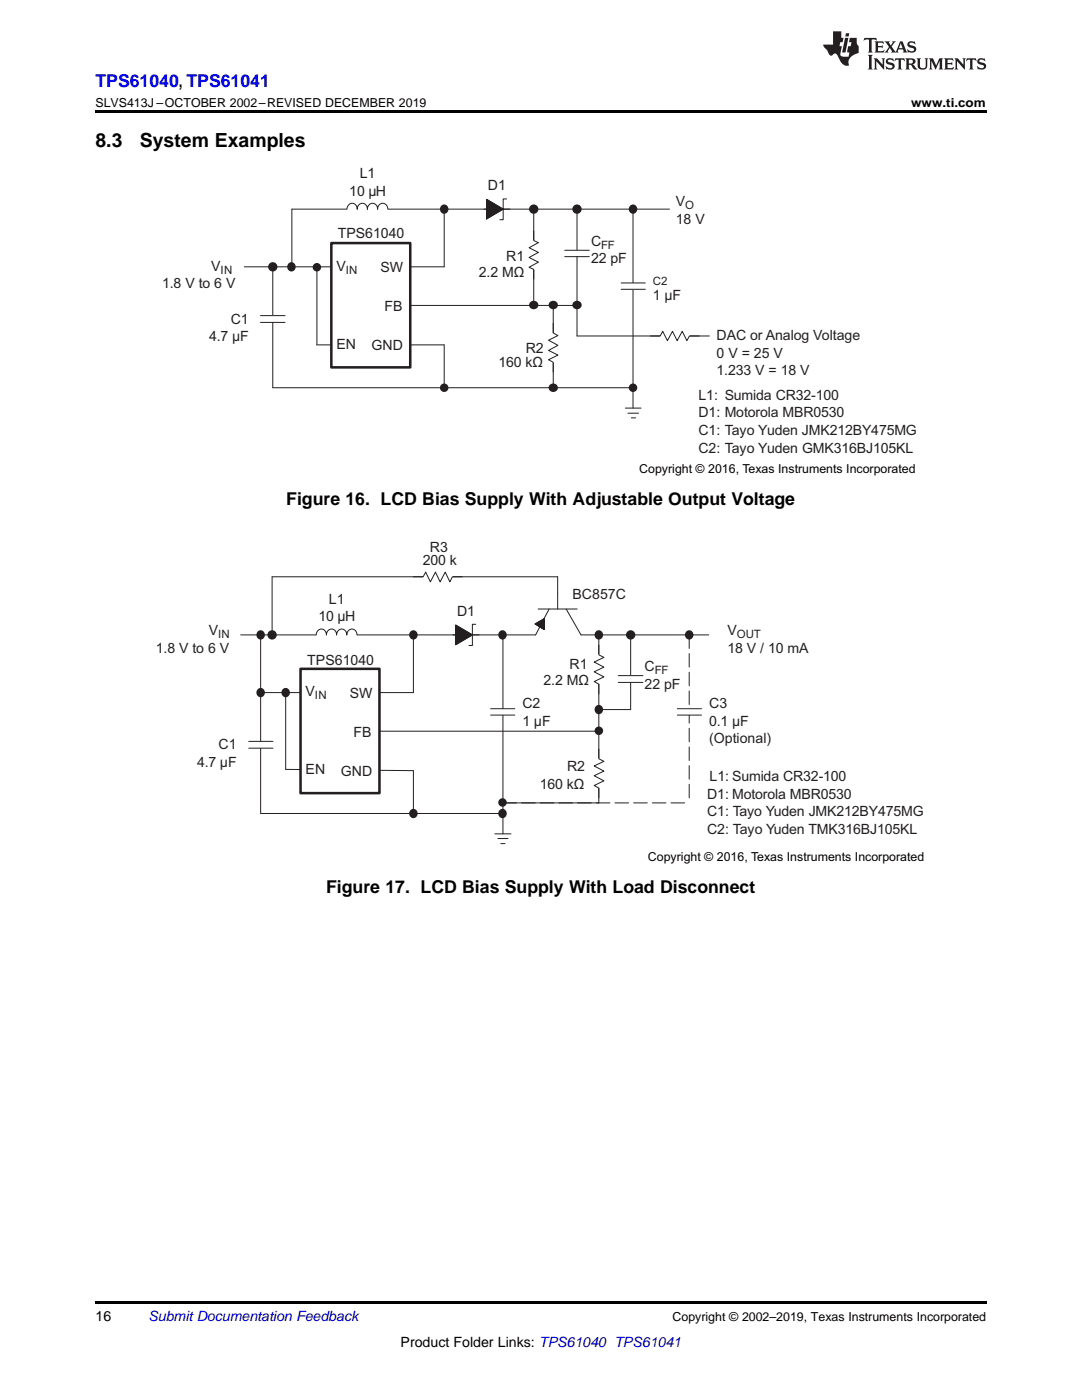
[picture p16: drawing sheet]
<svg xmlns="http://www.w3.org/2000/svg" width="216mm" height="279mm" viewBox="0 0 216 279" stroke-linecap="round" stroke-linejoin="round" font-family="sans-serif">
<defs><g id="words">
<g font-size="3.9">
<text x="19" y="29.3">8.3</text>
<text x="27.9" y="29.3">System Examples</text>
</g>
<text font-size="3.5" fill="#00f" x="19" y="17.3">TPS61040, TPS61041</text>
<g font-size="3.5">
<text x="57.1" y="100.7">Figure 16. LCD Bias Supply With Adjustable Output Voltage</text>
<text x="65.1" y="178.2">Figure 17. LCD Bias Supply With Load Disconnect</text>
</g>
<g font-size="2.8" fill="#231f20">
<text x="71.8" y="35.6">L1</text>
<text x="69.7" y="39.1">10 μH</text>
<text x="97.4" y="38">D1</text>
<text x="134.9" y="41.1">V</text>
<text x="67.4" y="47.6">TPS61040</text>
<text x="134.9" y="44.6">18 V</text>
<text x="101" y="52.1">R1</text>
<text x="117.9" y="49">C</text>
<text x="117.9" y="52.6">22 pF</text>
<text x="32.3" y="57.6">1.8 V to 6 V</text>
<text x="42.2" y="54">V</text>
<text x="67.1" y="54">V</text>
<text x="75.9" y="54.3">SW</text>
<text x="95.6" y="55.4">2.2 MΩ</text>
<text x="130.3" y="59.9">1 μF</text>
<text x="46" y="64.6">C1</text>
<text x="76.7" y="62.1">FB</text>
<text x="41.7" y="68.2">4.7 μF</text>
<text x="67.1" y="69.6">EN</text>
<text x="74.2" y="69.8">GND</text>
<text x="104.9" y="70.5">R2</text>
<text x="143" y="67.8">DAC or Analog Voltage</text>
<text x="143" y="71.4">0 V = 25 V</text>
<text x="99.5" y="73.3">160 kΩ</text>
<text x="143" y="74.8">1.233 V = 18 V</text>
<text x="139.4" y="79.8">L1: Sumida CR32-100</text>
<text x="139.4" y="83.3">D1: Motorola MBR0530</text>
<text x="139.4" y="86.8">C1: Tayo Yuden JMK212BY475MG</text>
<text x="139.4" y="90.3">C2: Tayo Yuden GMK316BJ105KL</text>
<text x="84.4" y="112.7">200 k</text>
<text x="85.8" y="110.2">R3</text>
<text x="114.2" y="119.5">BC857C</text>
<text x="63.5" y="124">10 μH</text>
<text x="65.6" y="120.4">L1</text>
<text x="91.2" y="123">D1</text>
<text x="31.1" y="130.3">1.8 V to 6 V</text>
<text x="41.7" y="126.8">V</text>
<text x="145.1" y="126.8">V</text>
<text x="145.1" y="130.3">18 V / 10 mA</text>
<text x="61.3" y="132.6">TPS61040</text>
<text x="108.5" y="136.6">2.2 MΩ</text>
<text x="113.6" y="133.6">R1</text>
<text x="128.6" y="134">C</text>
<text x="128.6" y="137.5">22 pF</text>
<text x="61" y="139">V</text>
<text x="69.8" y="139.2">SW</text>
<text x="104.2" y="141.3">C2</text>
<text x="141.5" y="141.3">C3</text>
<text x="43.6" y="149.6">C1</text>
<text x="70.6" y="147.1">FB</text>
<text x="104.2" y="144.8">1 μF</text>
<text x="141.5" y="144.8">0.1 μF</text>
<text x="141.5" y="148.3">(Optional)</text>
<text x="39.3" y="153.1">4.7 μF</text>
<text x="61" y="154.6">EN</text>
<text x="68" y="154.8">GND</text>
<text x="113.1" y="153.9">R2</text>
<text x="141.6" y="155.9">L1: Sumida CR32-100</text>
<text x="107.7" y="157.4">160 kΩ</text>
<text x="141.1" y="159.5">D1: Motorola MBR0530</text>
<text x="141.1" y="162.9">C1: Tayo Yuden JMK212BY475MG</text>
<text x="141.1" y="166.5">C2: Tayo Yuden TMK316BJ105KL</text>
</g>
<g font-size="2.8">
<text x="19" y="263.6">16</text>
<text x="79.9" y="268.9">Product Folder Links: TPS61040 TPS61041</text>
</g>
<text font-size="2.8" fill="#0000c8" x="29.6" y="263.6">Submit Documentation Feedback</text>
<g font-size="2.5">
<text x="19" y="21.4">SLVS413J –OCTOBER 2002–REVISED DECEMBER 2019</text>
<text x="181.8" y="21.4">www.ti.com</text>
<text x="127.6" y="94.4">Copyright © 2016, Texas Instruments Incorporated</text>
<text x="129.3" y="171.8">Copyright © 2016, Texas Instruments Incorporated</text>
<text x="134.2" y="263.6">Copyright © 2002–2019, Texas Instruments Incorporated</text>
</g>
<g font-size="2.3" fill="#231f20">
<text x="136.7" y="41.7">O</text>
<text x="120" y="49.6">FF</text>
<text x="44" y="54.6">IN</text>
<text x="69" y="54.6">IN</text>
<text x="130.3" y="56.9">C2</text>
<text x="43.5" y="127.4">IN</text>
<text x="147" y="127.4">OUT</text>
<text x="130.7" y="134.6">FF</text>
<text x="62.8" y="139.6">IN</text>
</g>
</g></defs>
<path d="M19 259.7h177.8v.5h-177.8z" fill="#000"/>
<path d="M48 126.7h58.9M52 126.7v35.7M52 138.2h30.5M57 153.5l25.5 .3M75 145.9h44.5" fill="none" stroke="#231f20" stroke-width=".2"/>
<path d="M63.1 125.9h8.1v2l-8.1 .1z" fill-rule="evenodd" fill="#fff"/>
<path d="M63.1 126.7a1.03 1.03 0 0 1 1-1.2 1.03 1.03 0 0 1 1 1.2 1.03 1.03 0 0 1 1-1.2 1.03 1.03 0 0 1 1.1 1.2 1.03 1.03 0 0 1 1-1.2 1.03 1.03 0 0 1 1 1.2 1.03 1.03 0 0 1 1-1.2 1.03 1.03 0 0 1 1 1.2M91 124.8v3.9v-3.9l3.3 1.9-3.3 2M94.9 124.6h-.6v4.2h-.7" fill="none" stroke="#231f20" stroke-width=".2"/>
<path d="M91 124.8l3.3 1.9-3.3 2z" fill="#231f20"/>
<path d="M90.4 126.7h5.2M91 124.8l3.3 1.9-3.3 2z" fill="none" stroke="#231f20" stroke-width=".2"/>
<path d="M50.7 148h2.6v1.2h-2.6z" fill-rule="evenodd" fill="#fff"/>
<path d="M49.6 148h4.9M49.6 149.3h4.9" fill="none" stroke="#231f20" stroke-width=".2"/>
<path d="M60 133.5h15.7v24.8h-15.7z" fill-rule="evenodd" fill="#fff"/>
<path d="M60 133.5h15.7v24.8h-15.7z" fill="none" stroke="#231f20" stroke-width=".51"/>
<path d="M82.5 126.7v11.5M82.5 153.8v8.6" fill="none" stroke="#231f20" stroke-width=".2"/>
<circle cx="82.4" cy="126.7" r=".72" fill="#231f20"/>
<circle cx="82.4" cy="126.7" r=".72" fill="none" stroke="#231f20" stroke-width=".34"/>
<circle cx="52.1" cy="126.7" r=".72" fill="#231f20"/>
<circle cx="52.1" cy="126.7" r=".72" fill="none" stroke="#231f20" stroke-width=".34"/>
<circle cx="52.1" cy="138.2" r=".72" fill="#231f20"/>
<circle cx="52.1" cy="138.2" r=".72" fill="none" stroke="#231f20" stroke-width=".34"/>
<path d="M119.5 126.7v19.2" fill="none" stroke="#231f20" stroke-width=".2"/>
<path d="M118.6 130.7h1.9v5.8h-1.9z" fill-rule="evenodd" fill="#fff"/>
<path d="M119.5 128.7v2l1 .5-1.9 .9 1.9 1-1.9 1 1.9 1-1.9 .9 .9 .5v2" fill="none" stroke="#231f20" stroke-width=".2"/>
<circle cx="119.4" cy="126.7" r=".72" fill="#231f20"/>
<circle cx="119.4" cy="126.7" r=".72" fill="none" stroke="#231f20" stroke-width=".34"/>
<circle cx="119.5" cy="145.8" r=".68" fill="#231f20"/>
<circle cx="119.5" cy="145.8" r=".68" fill="none" stroke="#231f20" stroke-width=".34"/>
<path d="M119.5 145.9v14.3" fill="none" stroke="#231f20" stroke-width=".2"/>
<path d="M118.6 151.4h1.9v5.9h-1.9z" fill-rule="evenodd" fill="#fff"/>
<path d="M119.5 149.5v1.9l1 .5-1.9 1 1.9 1-1.9 .9 1.9 1-1.9 1 .9 .5v1.9M52 162.4h48.4" fill="none" stroke="#231f20" stroke-width=".2"/>
<circle cx="82.4" cy="162.3" r=".72" fill="#231f20"/>
<circle cx="82.4" cy="162.3" r=".72" fill="none" stroke="#231f20" stroke-width=".34"/>
<path d="M125.8 126.7v14.9" fill="none" stroke="#231f20" stroke-width=".2"/>
<path d="M124.4 134.8h2.6v1.3h-2.6z" fill-rule="evenodd" fill="#fff"/>
<path d="M123.4 134.8h4.9M123.4 136.2h4.9" fill="none" stroke="#231f20" stroke-width=".2"/>
<circle cx="125.8" cy="126.7" r=".76" fill="#231f20"/>
<circle cx="125.8" cy="126.7" r=".76" fill="none" stroke="#231f20" stroke-width=".34"/>
<path d="M100.4 126.7v39.7" fill="none" stroke="#231f20" stroke-width=".2"/>
<path d="M98.9 141.4h2.6v1.2h-2.6z" fill-rule="evenodd" fill="#fff"/>
<path d="M97.9 141.4h4.8M97.9 142.7h4.8" fill="none" stroke="#231f20" stroke-width=".2"/>
<circle cx="100.3" cy="126.7" r=".72" fill="#231f20"/>
<circle cx="100.3" cy="126.7" r=".72" fill="none" stroke="#231f20" stroke-width=".34"/>
<circle cx="100.3" cy="162.3" r=".72" fill="#231f20"/>
<circle cx="100.3" cy="162.3" r=".72" fill="none" stroke="#231f20" stroke-width=".34"/>
<path d="M111.3 118.4v3.1M107.4 121.5h7.8M107.8 124.9l-.9 1.8M108.6 123.5v2.1l-1.8-1.1 1.8-1v2.1l-1.8-1.1M109.6 121.5l-1.8 3.3M113 121.5l2.9 5.2M98.7 166.4h3.3M99.3 167.3h2.1M99.9 168.4h.9" fill="none" stroke="#231f20" stroke-width=".2"/>
<path d="M106.8 124.5l1.8-1v2.1z" fill="#231f20"/>
<path d="M111.3 118.4v-3.3h-57v11.6M106.8 124.5l1.8-1v2.1zM115.9 126.7h25.5" fill="none" stroke="#231f20" stroke-width=".2"/>
<circle cx="54.3" cy="126.7" r=".76" fill="#231f20"/>
<circle cx="54.3" cy="126.7" r=".76" fill="none" stroke="#231f20" stroke-width=".34"/>
<path d="M84.4 114.2h5.9v1.9h-5.9z" fill-rule="evenodd" fill="#fff"/>
<path d="M82.5 115.1h1.9l.5-.9 1 1.9 1-1.9 .9 1.9 1-1.9 1 1.9 .5-1h1.9" fill="none" stroke="#231f20" stroke-width=".2"/>
<path d="M137.5 126.7v33.5M100.4 160.2h37.1" fill="none" stroke="#231f20" stroke-width=".2" stroke-dasharray="2.7 1"/>
<path d="M136.2 141.4h2.6v1.2h-2.6z" fill-rule="evenodd" fill="#fff"/>
<path d="M135.2 141.4h4.8M135.2 142.7h4.8" fill="none" stroke="#231f20" stroke-width=".2"/>
<circle cx="137.6" cy="126.7" r=".72" fill="#231f20"/>
<circle cx="137.6" cy="126.7" r=".72" fill="none" stroke="#231f20" stroke-width=".34"/>
<circle cx="100.3" cy="160.2" r=".68" fill="#231f20"/>
<circle cx="100.3" cy="160.2" r=".68" fill="none" stroke="#231f20" stroke-width=".34"/>
<path d="M119.5 141.6h6.3" fill="none" stroke="#231f20" stroke-width=".2"/>
<circle cx="119.4" cy="141.6" r=".72" fill="#231f20"/>
<circle cx="119.4" cy="141.6" r=".72" fill="none" stroke="#231f20" stroke-width=".34"/>
<path d="M57 138.6v14.9M100.4 160.2h19.1" fill="none" stroke="#231f20" stroke-width=".2"/>
<circle cx="57" cy="138.2" r=".72" fill="#231f20"/>
<circle cx="57" cy="138.2" r=".72" fill="none" stroke="#231f20" stroke-width=".34"/>
<path d="M48.8 53.3h39.8M54.4 53.3v24.1M58.2 41.7h75.4M63.1 68.8h25.5M81.2 61h33.9" fill="none" stroke="#231f20" stroke-width=".2"/>
<path d="M69.3 40.9h8.1v2.1h-8.1z" fill-rule="evenodd" fill="#fff"/>
<path d="M97.1 39.8v3.9v-3.9l3.3 1.9-3.3 2M101.1 39.7h-.7v4.2h-.7M69.2 41.7a1.03 1.03 0 0 1 1.1-1.1 1.03 1.03 0 0 1 1 1.1 1.03 1.03 0 0 1 1-1.1 1.03 1.03 0 0 1 1 1.1 1.03 1.03 0 0 1 1-1.1 1.03 1.03 0 0 1 1 1.1 1.03 1.03 0 0 1 1.1-1.1 1.03 1.03 0 0 1 1 1.1" fill="none" stroke="#231f20" stroke-width=".2"/>
<path d="M97.1 39.8l3.3 1.9-3.3 2z" fill="#231f20"/>
<path d="M97.1 39.8l3.3 1.9-3.3 2zM96.6 41.7h5.2" fill="none" stroke="#231f20" stroke-width=".2"/>
<path d="M53.1 63h2.6v1.3h-2.6z" fill-rule="evenodd" fill="#fff"/>
<path d="M52 63h4.9M52 64.3h4.9" fill="none" stroke="#231f20" stroke-width=".2"/>
<path d="M66.1 48.5h15.8v24.8h-15.8z" fill-rule="evenodd" fill="#fff"/>
<path d="M66.1 48.5h15.8v24.8h-15.8z" fill="none" stroke="#231f20" stroke-width=".51"/>
<path d="M88.6 41.7v11.6M88.6 68.8v8.6" fill="none" stroke="#231f20" stroke-width=".2"/>
<circle cx="88.6" cy="41.7" r=".72" fill="#231f20"/>
<circle cx="88.6" cy="41.7" r=".72" fill="none" stroke="#231f20" stroke-width=".34"/>
<circle cx="58.2" cy="53.2" r=".72" fill="#231f20"/>
<circle cx="58.2" cy="53.2" r=".72" fill="none" stroke="#231f20" stroke-width=".34"/>
<path d="M106.5 41.7v19.3" fill="none" stroke="#231f20" stroke-width=".2"/>
<path d="M105.6 47.9h1.9v5.9h-1.9z" fill-rule="evenodd" fill="#fff"/>
<path d="M106.5 46.1v1.9l.9 .4-1.8 1 1.8 1-1.8 1 1.8 .9-1.8 1 .9 .5v1.9" fill="none" stroke="#231f20" stroke-width=".2"/>
<circle cx="106.5" cy="41.7" r=".76" fill="#231f20"/>
<circle cx="106.5" cy="41.7" r=".76" fill="none" stroke="#231f20" stroke-width=".34"/>
<circle cx="106.5" cy="60.9" r=".72" fill="#231f20"/>
<circle cx="106.5" cy="60.9" r=".72" fill="none" stroke="#231f20" stroke-width=".34"/>
<path d="M110.4 61v16.4" fill="none" stroke="#231f20" stroke-width=".2"/>
<path d="M109.5 66.5h1.9v5.8h-1.9z" fill-rule="evenodd" fill="#fff"/>
<path d="M110.4 64.5v2l.9 .5-1.8 .9 1.8 1-1.8 1 1.8 1-1.8 .9 .9 .5v1.9" fill="none" stroke="#231f20" stroke-width=".2"/>
<circle cx="110.4" cy="60.9" r=".72" fill="#231f20"/>
<circle cx="110.4" cy="60.9" r=".72" fill="none" stroke="#231f20" stroke-width=".34"/>
<path d="M54.4 77.4h71.9" fill="none" stroke="#231f20" stroke-width=".2"/>
<circle cx="88.6" cy="77.4" r=".68" fill="#231f20"/>
<circle cx="88.6" cy="77.4" r=".68" fill="none" stroke="#231f20" stroke-width=".34"/>
<circle cx="110.4" cy="77.4" r=".72" fill="#231f20"/>
<circle cx="110.4" cy="77.4" r=".72" fill="none" stroke="#231f20" stroke-width=".34"/>
<path d="M115.1 41.7v25.4" fill="none" stroke="#231f20" stroke-width=".2"/>
<path d="M113.7 49.9h2.6v1.2h-2.6z" fill-rule="evenodd" fill="#fff"/>
<path d="M112.7 49.9h4.9M112.7 51.2h4.9" fill="none" stroke="#231f20" stroke-width=".2"/>
<circle cx="115.1" cy="41.7" r=".76" fill="#231f20"/>
<circle cx="115.1" cy="41.7" r=".76" fill="none" stroke="#231f20" stroke-width=".34"/>
<path d="M126.3 41.7v39.7" fill="none" stroke="#231f20" stroke-width=".2"/>
<path d="M125 56.5h2.6v1.2h-2.6z" fill-rule="evenodd" fill="#fff"/>
<path d="M123.9 56.5h4.9M123.9 57.7h4.9" fill="none" stroke="#231f20" stroke-width=".2"/>
<circle cx="126.4" cy="41.7" r=".72" fill="#231f20"/>
<circle cx="126.4" cy="41.7" r=".72" fill="none" stroke="#231f20" stroke-width=".34"/>
<circle cx="126.3" cy="77.4" r=".68" fill="#231f20"/>
<circle cx="126.3" cy="77.4" r=".68" fill="none" stroke="#231f20" stroke-width=".34"/>
<path d="M58.2 41.7v11.6M124.8 81.4h3.1M125.3 82.5h2.1M126 83.4h.8" fill="none" stroke="#231f20" stroke-width=".2"/>
<circle cx="54.4" cy="53.3" r=".76" fill="#231f20"/>
<circle cx="54.4" cy="53.3" r=".76" fill="none" stroke="#231f20" stroke-width=".34"/>
<path d="M115.1 67.1h26.5" fill="none" stroke="#231f20" stroke-width=".2"/>
<circle cx="115.2" cy="60.9" r=".72" fill="#231f20"/>
<circle cx="115.2" cy="60.9" r=".72" fill="none" stroke="#231f20" stroke-width=".34"/>
<path d="M131.7 66.1h5.9v2h-5.9z" fill-rule="evenodd" fill="#fff"/>
<path d="M63.2 53.7v15M129.8 67.1h1.9l.5-1 1 1.9 1-1.9 .9 1.9 1-1.9 1 1.9 .5-.9h1.9" fill="none" stroke="#231f20" stroke-width=".2"/>
<circle cx="63.2" cy="53.3" r=".68" fill="#231f20"/>
<circle cx="63.2" cy="53.3" r=".68" fill="none" stroke="#231f20" stroke-width=".34"/>
<path d="M19 22h177.8v.5h-177.8z" fill="#000"/>
<g fill="#231f20">
<path d="M172.5 7.6l-.1 .5 .4-.2h.6v.1v2.1l-.2 .4h.9l-.2-.4v-2.1l.1-.1h.5l.5 .2-.2-.5zM174.5 8.3l.2 .3v1.5l-.2 .4h1.8l.2-.6a1.04 1.04 0 0 1-1.3 .2v-.7h.6l.3 .2v-.6l-.3 .2h-.6v-.6l.8-.1 .4 .3-.2-.5zM176.5 8.3l.9 1.1-.9 1.1h.8l-.2-.2 .4-.7 .5 .7-.2 .2h1.5l-.2-.2 .2-.4h.9l.1 .4-.2 .2h1l-.3-.3-.7-1.9h-.5l-.9 2-.8-1 .9-1h-.8l.1 .3-.4 .5-.3-.6 .1-.2zM179.7 8.6l.4 1h-.7zM181.3 8.4a.63 .63 0 0 0-.2 .7 .63 .63 0 0 0 .6 .4l.6 .2 .1 .2a.75 .75 0 0 1-.7 .4 .75 .75 0 0 1-.6-.5l.1 .7 .1-.1a1.11 1.11 0 0 0 1.5-.6 1.13 1.13 0 0 0-1.2-.8l-.1-.4a1.04 1.04 0 0 1 1.2 .2l-.2-.5-.2 .1-.4-.2zM173.2 10.9l.2 .4v2.2l-.2 .4h1l-.3-.4v-2.2l.3-.4zM174.3 11.6l.3 .4v1.5l-.3 .4h.8l-.2-.4v-1.3l1.5 1.7v-1.9l.2-.4h-.7l.2 .4v.9l-1.1-1.3zM177 11.8a.62 .62 0 0 0-.2 .7 .62 .62 0 0 0 .6 .4l.6 .1 .1 .3a.76 .76 0 0 1-.7 .3 .76 .76 0 0 1-.7-.4l.2 .7 .1-.1a1.11 1.11 0 0 0 1.5-.6 1.13 1.13 0 0 0-1.2-.8l-.1-.4a1.04 1.04 0 0 1 1.2 .2l-.2-.6-.2 .1-.5-.1zM178.7 11.6l-.2 .6a.61 .61 0 0 1 .8-.3v1.6l-.2 .4h.9l-.2-.4v-1.6a.63 .63 0 0 1 .7 .3l-.1-.6zM180.6 11.6l.3 .4v1.5l-.3 .4h1l-.2-.2-.1-.8 .6 .2a.76 .76 0 0 0 1.2 .7l-1-1a.58 .58 0 0 0 .6-.5 .58 .58 0 0 0-.5-.6zM181.4 11.9h.1a.45 .45 0 0 1 .5 .1 .45 .45 0 0 1 .1 .5l-.8 .2zM182.9 11.6l.2 .2a2.17 2.17 0 0 0 .3 1.9 .99 .99 0 0 0 1.6-.6v-1.1l.2-.4h-.7l.2 .2a1.92 1.92 0 0 1-.2 1.8 .6 .6 0 0 1-.9-.5v-1.1l.2-.4zM185.4 11.6l.2 .4v1.5l-.2 .4h.7l-.2-.4v-1.4l.8 1.8 .8-1.8v1.4l-.2 .4h.9l-.2-.4v-1.5l.2-.4h-.8l-.6 1.5-.6-1.5zM188.4 11.6l.2 .4v1.5l-.2 .4h1.8l.1-.6a1.04 1.04 0 0 1-1.2 .1v-.6h.5l.4 .2v-.6l-.4 .2h-.5v-.7h.8l.3 .3-.1-.6zM190.5 11.6l.2 .4v1.5l-.2 .4h.7l-.2-.4v-1.3l1.5 1.7v-1.9l.2-.4h-.7l.2 .4v.9l-1.1-1.3zM192.9 11.6l-.1 .6a.61 .61 0 0 1 .7-.3l.1 1.6-.3 .4h1l-.3-.4 .1-1.6a.63 .63 0 0 1 .7 .3l-.1-.6zM195.2 11.8a.62 .62 0 0 0-.2 .7 .62 .62 0 0 0 .6 .4l.6 .1 .1 .3a.76 .76 0 0 1-.7 .3 .76 .76 0 0 1-.6-.4l.1 .7 .1-.1a1.11 1.11 0 0 0 1.6-.6 1.13 1.13 0 0 0-1.3-.8l-.1-.4a1.04 1.04 0 0 1 1.2 .2l-.1-.6-.2 .1-.5-.1z"/>
<path d="M166.2 6.3v2.6h-1.9v.4l.8 .9a.91 .91 0 0 0 1 .8 .56 .56 0 0 1 .5-.3 .56 .56 0 0 1 .5 .3l.4 .8a1.53 1.53 0 0 0 1.9 1.2 1.54 1.54 0 0 1 1-2.1l.9-.3v-1.4a1.52 1.52 0 0 1-.4-1.6h-1.3l-.2 .8h.5l-.2 .8h-.5l-.1 1v.2l.4 .1-.2 .8a1.93 1.93 0 0 1-1.6-.3l.3-1.8h-.5l.2-.8h.4l.2-.8h-.4v-1.3zM168.6 7.6l-.6 2.9h.7l.6-2.9zM168.8 6.6l-.1 .7h.6l.2-.7z"/>
</g>
<use href="#words"/>
</svg>
